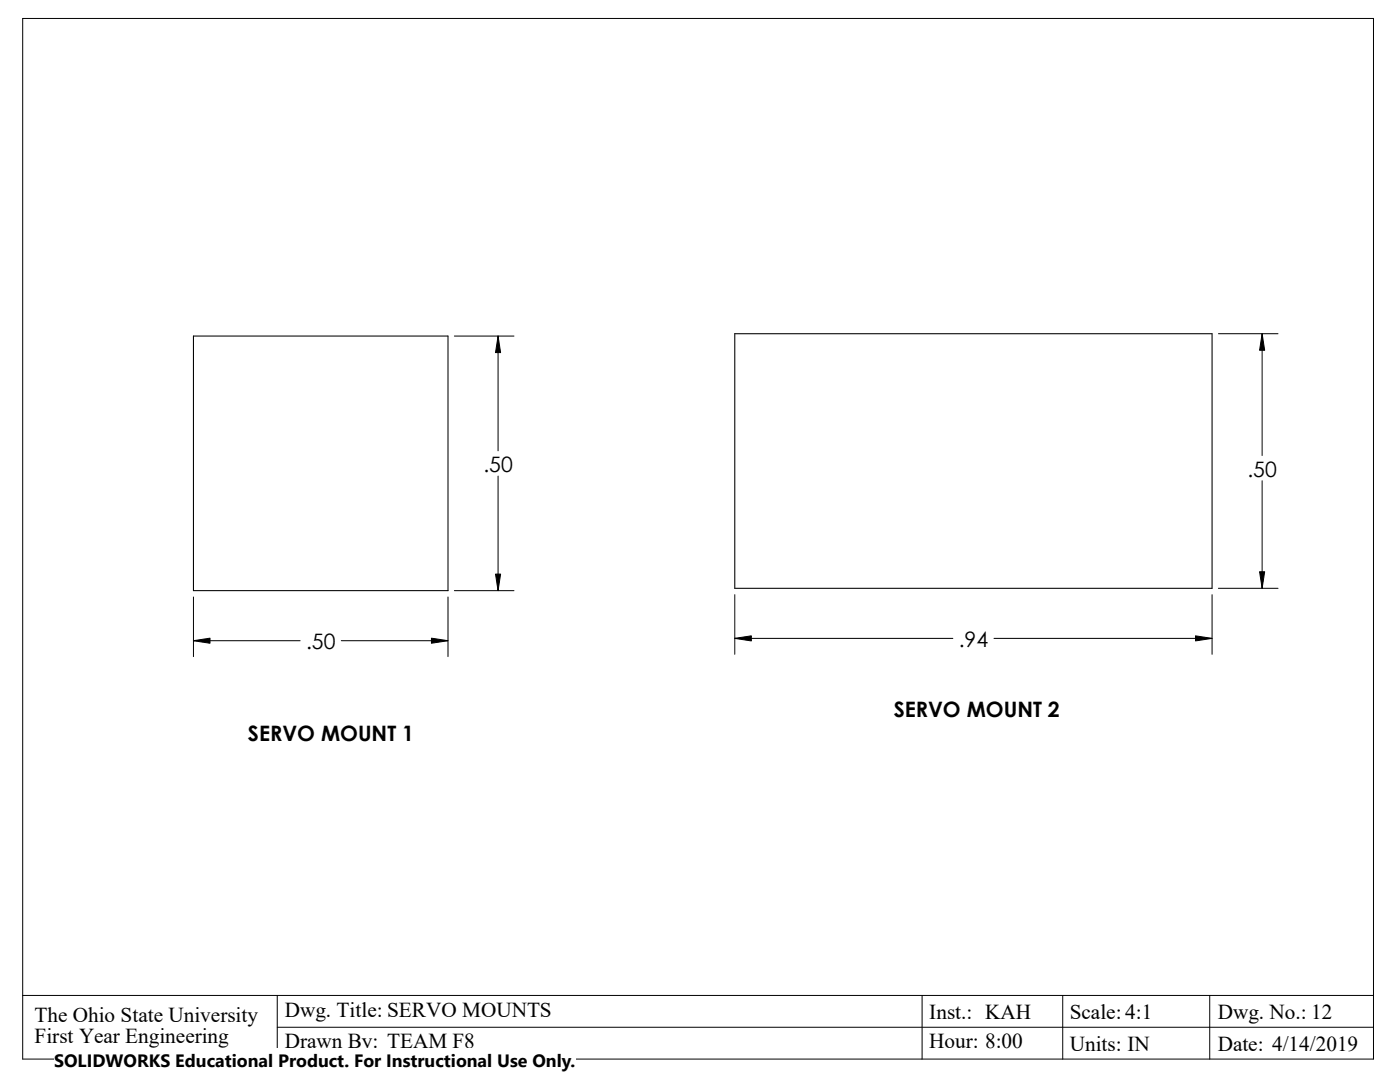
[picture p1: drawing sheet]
<svg xmlns="http://www.w3.org/2000/svg" width="279mm" height="216mm" viewBox="0 0 279 216" stroke-linecap="round" stroke-linejoin="round" font-family="sans-serif">
<defs><g id="words">
<g font-size="4.2">
<text x="96.5" y="94.1">.50</text>
<text x="249" y="95.1">.50</text>
<text x="61.1" y="129.5">.50</text>
<text x="191.3" y="129.1">.94</text>
<text x="178.4" y="143.1">SERVO MOUNT 2</text>
<text x="49.5" y="147.8">SERVO MOUNT 1</text>
<text x="6.9" y="203.9">The Ohio State University</text>
<text x="56.9" y="202.9">Dwg. Title: SERVO MOUNTS</text>
<text x="185.5" y="203.2">Inst.: KAH</text>
<text x="213.5" y="203.2">Scale: 4:1</text>
<text x="243.1" y="203.2">Dwg. No.: 12</text>
<text x="6.9" y="208.1">First Year Engineering</text>
<text x="56.9" y="209.2">Drawn By: TEAM F8</text>
<text x="185.5" y="209.2">Hour: 8:00</text>
<text x="213.5" y="209.6">Units: IN</text>
<text x="243" y="209.6">Date: 4/14/2019</text>
</g>
<text font-size="3.6" x="10.8" y="213">SOLIDWORKS Educational Product. For Instructional Use Only.</text>
</g></defs>
<g fill="none" stroke="#000" stroke-width=".2">
<path d="M4.5 3.7h269.6v207.6h-269.6zM90.7 67.1h11.9M99.4 67.1v22.9M243.2 66.6h11.9M251.9 66.6v24.3M99.4 95v22.9M251.9 95.9v21.5M38.6 119.1v11.9M89.4 119.1v11.9M90.7 117.9h11.9M146.6 118.7v11.9M241.9 118.7v11.9"/>
<path d="M243.2 117.4h11.9M38.6 127.8h21.3M68.1 127.8h21.3M146.6 127.4h43.6M198.4 127.4h43.5M4.5 198.6h269.6M55.3 198.6v12.7M184 198.6v12.7M212.1 198.6v12.7M241.4 198.6v12.7M55.3 205h218.8"/>
</g>
<path d="M38.6 67.1h50.8v50.8h-50.8zM146.6 66.6h95.3v50.8h-95.3z" fill="none" stroke="#000" stroke-width=".21"/>
<path d="M99.4 67.1l.5 3.3h-1zM251.9 66.6l.5 3.3h-1zM98.9 114.6h1l-.5 3.3zM251.4 114.1h1l-.5 3.3zM38.6 127.8l3.3-.5v1.1zM86.1 127.3l3.3 .5-3.3 .6zM146.6 127.4l3.3-.5v1zM238.6 126.9l3.3 .5-3.3 .5z" fill="#000" stroke="#000" stroke-width=".2"/>
<path d="M10.8 209.2h104.1v6.7h-104.1z" fill="#fff"/>
<use href="#words"/>
</svg>
